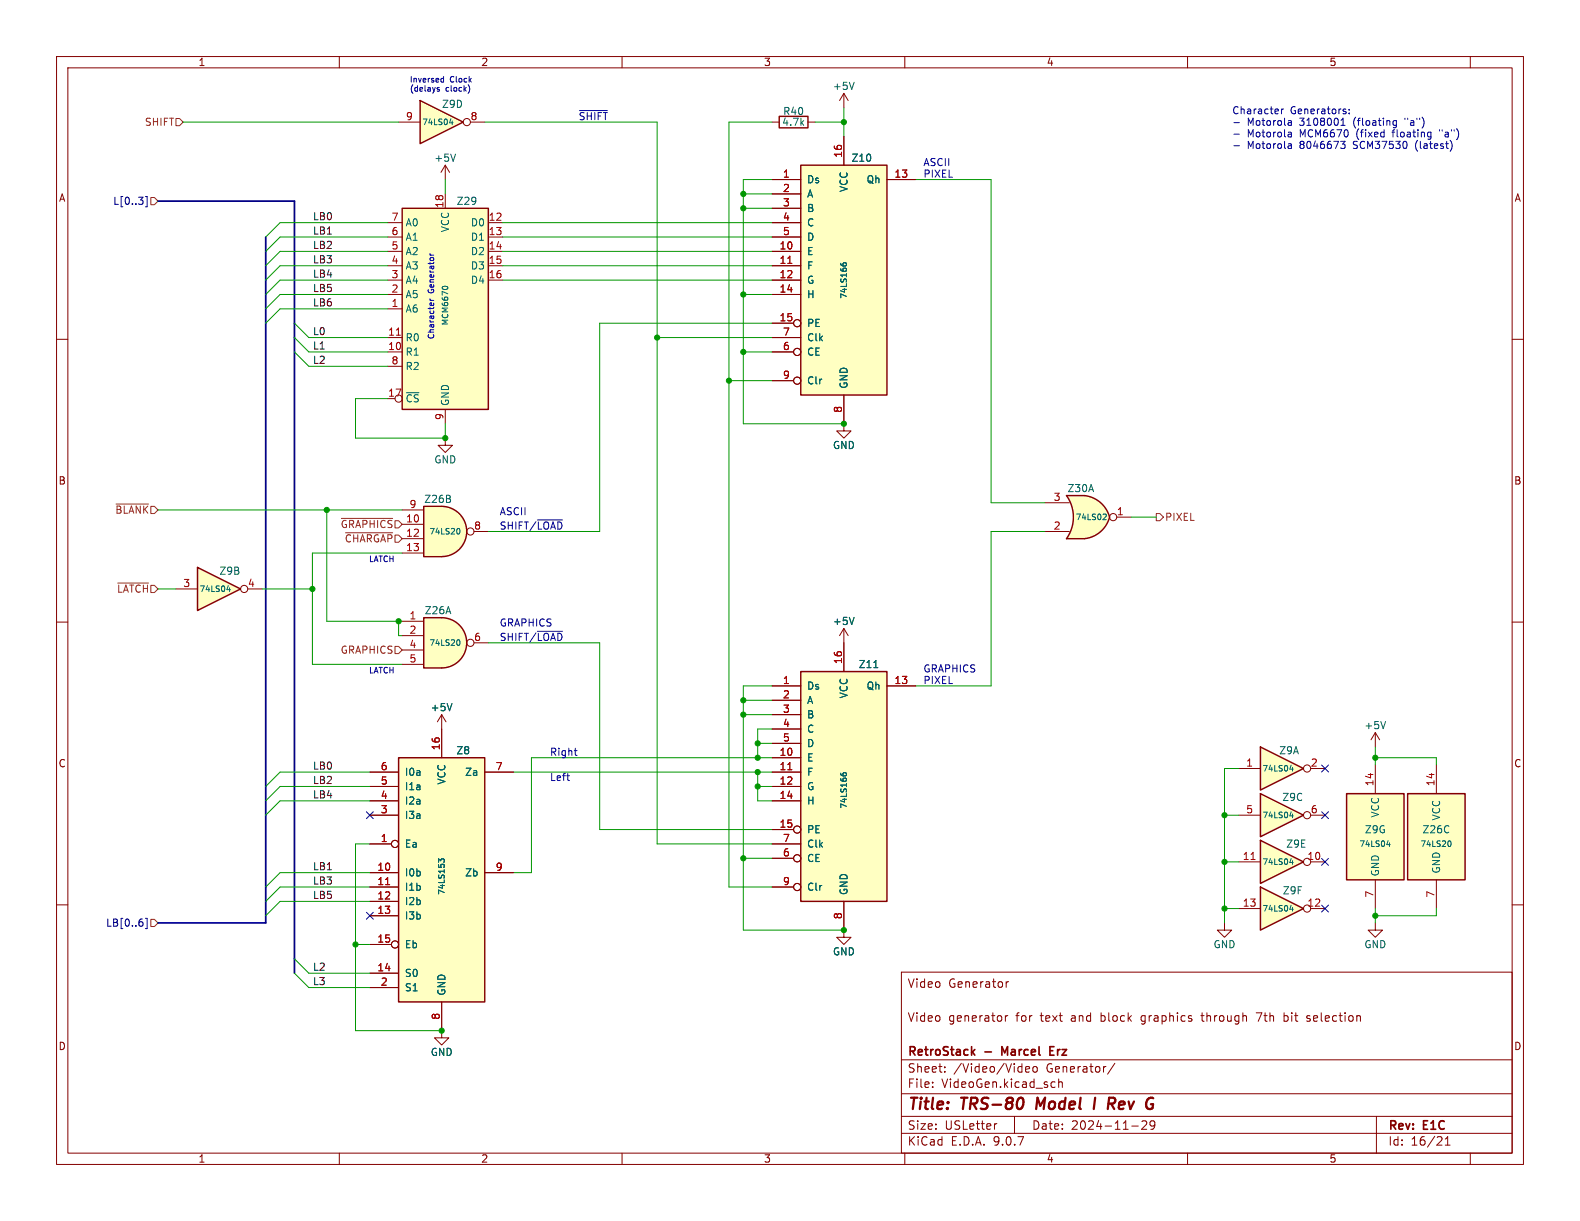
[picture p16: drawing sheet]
<svg xmlns="http://www.w3.org/2000/svg" width="279mm" height="216mm" viewBox="0 0 279 216" stroke-linecap="round" stroke-linejoin="round" font-family="sans-serif">
<defs><g id="words">
<g font-size="2.8" fill="#840000">
<text x="160.4" y="196.8">Title:</text>
<text x="170.1" y="196.8">TRS-80</text>
<text x="184.1" y="196.8">Model</text>
<text x="195.1" y="196.8">I</text>
<text x="198.4" y="196.8">Rev</text>
</g>
<g font-size="2.1" fill="#840000">
<text x="160.4" y="174.9">Video</text>
<text x="167.7" y="174.9">Generator</text>
<text x="160.4" y="180.9">Video</text>
<text x="167.7" y="180.9">generator</text>
<text x="179.7" y="180.9">for</text>
<text x="184.2" y="180.9">text</text>
<text x="189.7" y="180.9">and</text>
<text x="195" y="180.9">block</text>
<text x="202.3" y="180.9">graphics</text>
<text x="213.2" y="180.9">through</text>
<text x="223.1" y="180.9">7th</text>
<text x="228" y="180.9">bit</text>
<text x="232.3" y="180.9">selection</text>
<text x="160.4" y="189.9">Sheet:</text>
<text x="160.4" y="187.1">RetroStack</text>
<text x="168.6" y="189.9">/Video/Video</text>
<text x="174.2" y="187.1">-</text>
<text x="177.8" y="187.1">Marcel</text>
<text x="185.1" y="189.9">Generator/</text>
<text x="186.9" y="187.1">Erz</text>
<text x="160.4" y="192.6">File:</text>
<text x="166.5" y="192.6">VideoGen.kicad_sch</text>
<text x="160.4" y="202.8">KiCad</text>
<text x="160.4" y="200">Size:</text>
<text x="167.1" y="200">USLetter</text>
<text x="168.1" y="202.8">E.D.A.</text>
<text x="175.7" y="202.8">9.0.7</text>
<text x="182.4" y="200">Date:</text>
<text x="189.4" y="200">2024-11-29</text>
<text x="245.4" y="200.2">Rev:</text>
<text x="245.4" y="202.8">Id:</text>
<text x="249.5" y="202.8">16/21</text>
<text x="251.8" y="200.2">E1C</text>
</g>
<g font-size="1.8" fill="#840000">
<text x="35" y="11.9">1</text>
<text x="85" y="11.9">2</text>
<text x="135" y="11.9">3</text>
<text x="185" y="11.9">4</text>
<text x="235" y="11.9">5</text>
<text x="10.3" y="35.9">A</text>
<text x="267.7" y="35.9">A</text>
<text x="10.3" y="85.9">B</text>
<text x="267.7" y="85.9">B</text>
<text x="10.3" y="135.9">C</text>
<text x="267.7" y="135.9">C</text>
<text x="10.3" y="185.9">D</text>
<text x="267.7" y="185.9">D</text>
<text x="35" y="205.8">1</text>
<text x="85" y="205.8">2</text>
<text x="135" y="205.8">3</text>
<text x="185" y="205.8">4</text>
<text x="235" y="205.8">5</text>
</g>
<g font-size="1.8" fill="#006464">
<text x="147.2" y="16.1">+5V</text>
<text x="78.1" y="19.3">Z9D</text>
<text x="138.2" y="22.5">4.7k</text>
<text x="138.4" y="20.5">R40</text>
<text x="76.7" y="28.8">+5V</text>
<text x="150.5" y="28.8">Z10</text>
<text x="142.6" y="32.6">Ds</text>
<text x="142.6" y="35.2">A</text>
<text x="150.1" y="34.1" transform="rotate(-90 150.1 34.1)">VCC</text>
<text x="153.1" y="32.6">Qh</text>
<text x="71.6" y="40.2">A0</text>
<text x="79.6" y="41.2" transform="rotate(-90 79.6 41.2)">VCC</text>
<text x="80.7" y="36.4">Z29</text>
<text x="83.2" y="40.2">D0</text>
<text x="142.6" y="37.7">B</text>
<text x="142.6" y="40.2">C</text>
<text x="71.6" y="42.8">A1</text>
<text x="71.6" y="45.3">A2</text>
<text x="71.6" y="47.9">A3</text>
<text x="83.2" y="42.8">D1</text>
<text x="83.2" y="45.3">D2</text>
<text x="83.2" y="47.9">D3</text>
<text x="142.6" y="42.8">D</text>
<text x="142.6" y="45.3">E</text>
<text x="142.6" y="47.9">F</text>
<text x="71.6" y="50.4">A4</text>
<text x="71.6" y="52.9">A5</text>
<text x="83.2" y="50.4">D4</text>
<text x="142.6" y="50.4">G</text>
<text x="142.6" y="52.9">H</text>
<text x="71.6" y="55.5">A6</text>
<text x="142.6" y="58">PE</text>
<text x="71.6" y="60.6">R0</text>
<text x="71.6" y="63.1">R1</text>
<text x="71.6" y="65.6">R2</text>
<text x="142.6" y="60.6">Clk</text>
<text x="142.6" y="63.1">CE</text>
<text x="71.6" y="71.3">~{CS}</text>
<text x="79.6" y="71.9" transform="rotate(-90 79.6 71.9)">GND</text>
<text x="142.6" y="68.2">Clr</text>
<text x="150.1" y="68.8" transform="rotate(-90 150.1 68.8)">GND</text>
<text x="76.7" y="82.1">GND</text>
<text x="147.2" y="79.6">GND</text>
<text x="74.9" y="89.1">Z26B</text>
<text x="188.7" y="87.2">Z30A</text>
<text x="38.7" y="101.8">Z9B</text>
<text x="75" y="108.8">Z26A</text>
<text x="147.2" y="110.7">+5V</text>
<text x="151.8" y="118.3">Z11</text>
<text x="76.1" y="126">+5V</text>
<text x="142.6" y="122.1">Ds</text>
<text x="142.6" y="124.7">A</text>
<text x="150.1" y="123.6" transform="rotate(-90 150.1 123.6)">VCC</text>
<text x="153.1" y="122.1">Qh</text>
<text x="142.6" y="127.2">B</text>
<text x="142.6" y="129.8">C</text>
<text x="241.2" y="129.1">+5V</text>
<text x="71.5" y="137.4">I0a</text>
<text x="80.6" y="133.6">Z8</text>
<text x="82.1" y="137.4">Za</text>
<text x="142.6" y="132.3">D</text>
<text x="142.6" y="134.8">E</text>
<text x="142.6" y="137.4">F</text>
<text x="226.1" y="133.6">Z9A</text>
<text x="71.5" y="139.9">I1a</text>
<text x="71.5" y="142.5">I2a</text>
<text x="79" y="138.8" transform="rotate(-90 79 138.8)">VCC</text>
<text x="142.6" y="139.9">G</text>
<text x="142.6" y="142.5">H</text>
<text x="226.7" y="141.8">Z9C</text>
<text x="71.5" y="145">I3a</text>
<text x="142.6" y="147.5">PE</text>
<text x="241.3" y="147.5">Z9G</text>
<text x="244.1" y="144.7" transform="rotate(-90 244.1 144.7)">VCC</text>
<text x="251.4" y="147.5">Z26C</text>
<text x="254.9" y="145.2" transform="rotate(-90 254.9 145.2)">VCC</text>
<text x="71.5" y="150.1">Ea</text>
<text x="71.5" y="155.2">I0b</text>
<text x="82.1" y="155.2">Zb</text>
<text x="142.6" y="150.1">Clk</text>
<text x="142.6" y="152.6">CE</text>
<text x="227.3" y="150.1">Z9E</text>
<text x="244.1" y="155.1" transform="rotate(-90 244.1 155.1)">GND</text>
<text x="254.9" y="154.6" transform="rotate(-90 254.9 154.6)">GND</text>
<text x="71.5" y="157.7">I1b</text>
<text x="71.5" y="160.2">I2b</text>
<text x="142.6" y="157.7">Clr</text>
<text x="150.1" y="158.4" transform="rotate(-90 150.1 158.4)">GND</text>
<text x="226.7" y="158.3">Z9F</text>
<text x="71.5" y="162.8">I3b</text>
<text x="71.5" y="167.9">Eb</text>
<text x="214.5" y="167.9">GND</text>
<text x="241.2" y="167.9">GND</text>
<text x="71.5" y="172.9">S0</text>
<text x="147.2" y="169.1">GND</text>
<text x="71.5" y="175.5">S1</text>
<text x="79" y="176.1" transform="rotate(-90 79 176.1)">GND</text>
<text x="76.1" y="186.9">GND</text>
</g>
<g font-size="1.8" fill="#725600">
<text x="25.5" y="22.5">SHIFT</text>
<text x="20.3" y="91">~{BLANK}</text>
<text x="60.1" y="93.6">~{GRAPHICS}</text>
<text x="205.9" y="92.3">PIXEL</text>
<text x="60.9" y="96.1">~{CHARGAP}</text>
<text x="20.6" y="105">~{LATCH}</text>
<text x="60.1" y="115.8">GRAPHICS</text>
</g>
<g font-size="1.8" fill="#a90000">
<text x="71.7" y="21.3">9</text>
<text x="83.1" y="21.3">8</text>
<text x="149" y="28" transform="rotate(-90 149 28)">16</text>
<text x="138.4" y="31.5">1</text>
<text x="138.4" y="34">2</text>
<text x="158.1" y="31.5">13</text>
<text x="69.1" y="39.1">7</text>
<text x="69.1" y="41.7">6</text>
<text x="78.5" y="36.9" transform="rotate(-90 78.5 36.9)">18</text>
<text x="86.3" y="39.1">12</text>
<text x="86.3" y="41.7">13</text>
<text x="138.4" y="36.6">3</text>
<text x="138.4" y="39.1">4</text>
<text x="138.4" y="41.7">5</text>
<text x="69.1" y="44.2">5</text>
<text x="69.1" y="46.7">4</text>
<text x="86.3" y="44.2">14</text>
<text x="86.3" y="46.7">15</text>
<text x="137.8" y="44.2">10</text>
<text x="137.8" y="46.7">11</text>
<text x="69.1" y="49.3">3</text>
<text x="69.1" y="51.8">2</text>
<text x="86.3" y="49.3">16</text>
<text x="137.8" y="49.3">12</text>
<text x="137.8" y="51.8">14</text>
<text x="68.5" y="59.4">11</text>
<text x="69.1" y="54.4">1</text>
<text x="137.8" y="56.9">15</text>
<text x="138.4" y="59.4">7</text>
<text x="68.5" y="62">10</text>
<text x="69.1" y="64.5">8</text>
<text x="138.4" y="62">6</text>
<text x="68.5" y="70.2">17</text>
<text x="138.4" y="67.1">9</text>
<text x="78.5" y="74.4" transform="rotate(-90 78.5 74.4)">9</text>
<text x="149" y="73.1" transform="rotate(-90 149 73.1)">8</text>
<text x="72.3" y="89.9">9</text>
<text x="186.2" y="88.6">3</text>
<text x="71.7" y="92.5">10</text>
<text x="71.7" y="95">12</text>
<text x="83.7" y="93.7">8</text>
<text x="186.2" y="93.7">2</text>
<text x="197.4" y="91.2">1</text>
<text x="71.7" y="97.5">13</text>
<text x="32.3" y="103.9">3</text>
<text x="43.7" y="103.9">4</text>
<text x="72.3" y="109.6">1</text>
<text x="72.3" y="112.1">2</text>
<text x="83.7" y="113.4">6</text>
<text x="72.3" y="114.7">4</text>
<text x="72.3" y="117.2">5</text>
<text x="149" y="117.5" transform="rotate(-90 149 117.5)">16</text>
<text x="138.4" y="121">1</text>
<text x="138.4" y="123.6">2</text>
<text x="158.1" y="121">13</text>
<text x="138.4" y="126.1">3</text>
<text x="138.4" y="128.7">4</text>
<text x="138.4" y="131.2">5</text>
<text x="67.2" y="136.3">6</text>
<text x="77.9" y="132.8" transform="rotate(-90 77.9 132.8)">16</text>
<text x="87.6" y="136.3">7</text>
<text x="137.8" y="133.7">10</text>
<text x="137.8" y="136.3">11</text>
<text x="220.3" y="135.6">1</text>
<text x="231.7" y="135.6">2</text>
<text x="67.2" y="138.8">5</text>
<text x="67.2" y="141.4">4</text>
<text x="67.2" y="143.9">3</text>
<text x="137.8" y="138.8">12</text>
<text x="137.8" y="141.4">14</text>
<text x="220.3" y="143.9">5</text>
<text x="231.7" y="143.9">6</text>
<text x="243" y="139.1" transform="rotate(-90 243 139.1)">14</text>
<text x="253.7" y="139.1" transform="rotate(-90 253.7 139.1)">14</text>
<text x="67.2" y="149">1</text>
<text x="137.8" y="146.4">15</text>
<text x="138.4" y="149">7</text>
<text x="66.6" y="154.1">10</text>
<text x="87.6" y="154.1">9</text>
<text x="138.4" y="151.5">6</text>
<text x="219.7" y="152.1">11</text>
<text x="231.1" y="152.1">10</text>
<text x="66.6" y="156.6">11</text>
<text x="66.6" y="159.1">12</text>
<text x="66.6" y="161.7">13</text>
<text x="138.4" y="156.6">9</text>
<text x="219.7" y="160.4">13</text>
<text x="231.1" y="160.4">12</text>
<text x="243" y="158.8" transform="rotate(-90 243 158.8)">7</text>
<text x="253.7" y="158.8" transform="rotate(-90 253.7 158.8)">7</text>
<text x="66.6" y="166.8">15</text>
<text x="149" y="162.6" transform="rotate(-90 149 162.6)">8</text>
<text x="66.6" y="171.8">14</text>
<text x="67.2" y="174.4">2</text>
<text x="77.9" y="180.4" transform="rotate(-90 77.9 180.4)">8</text>
</g>
<g font-size="1.8" fill="#0000c2">
<text x="102.2" y="21.3">~{SHIFT}</text>
<text x="217.8" y="20.3">Character</text>
<text x="220.5" y="22.3">Motorola</text>
<text x="228.2" y="20.3">Generators:</text>
<text x="229.9" y="22.3">3108001</text>
<text x="239.6" y="22.3">(floating</text>
<text x="248.9" y="22.3">&quot;a&quot;)</text>
<text x="163.2" y="29.5">ASCII</text>
<text x="220.5" y="24.4">Motorola</text>
<text x="220.5" y="26.4">Motorola</text>
<text x="229.9" y="24.4">MCM6670</text>
<text x="229.9" y="26.4">8046673</text>
<text x="239.6" y="26.4">SCM37530</text>
<text x="240.1" y="24.4">(fixed</text>
<text x="246.7" y="24.4">floating</text>
<text x="250.7" y="26.4">(latest)</text>
<text x="255.2" y="24.4">&quot;a&quot;)</text>
<text x="163.2" y="31.5">PIXEL</text>
<text x="88.3" y="93.7">SHIFT/~{LOAD}</text>
<text x="88.3" y="91.2">ASCII</text>
<text x="88.3" y="110.9">GRAPHICS</text>
<text x="88.3" y="113.4">SHIFT/~{LOAD}</text>
<text x="163.2" y="119">GRAPHICS</text>
<text x="163.2" y="121">PIXEL</text>
<text x="97.2" y="133.7">Right</text>
<text x="97.2" y="138.2">Left</text>
</g>
<g font-size="1.8" fill="#000084">
<text x="19.9" y="36.4">L[0..3]</text>
<text x="18.7" y="164.1">LB[0..6]</text>
</g>
<g font-size="1.8" fill="#0f0f0f">
<text x="55.2" y="41.6">LB1</text>
<text x="55.2" y="39">LB0</text>
<text x="55.2" y="46.6">LB3</text>
<text x="55.2" y="44.1">LB2</text>
<text x="55.2" y="49.2">LB4</text>
<text x="55.2" y="51.7">LB5</text>
<text x="55.2" y="54.3">LB6</text>
<text x="55.2" y="59.3">L0</text>
<text x="55.2" y="61.9">L1</text>
<text x="55.2" y="64.4">L2</text>
<text x="55.2" y="136.2">LB0</text>
<text x="55.2" y="141.3">LB4</text>
<text x="55.2" y="138.7">LB2</text>
<text x="55.2" y="154">LB1</text>
<text x="55.2" y="156.5">LB3</text>
<text x="55.2" y="159">LB5</text>
<text x="55.2" y="171.7">L2</text>
<text x="55.2" y="174.3">L3</text>
</g>
<g font-size="1.4" fill="#0000c2">
<text x="72.4" y="14.7">Inversed</text>
<text x="72.4" y="16.3">(delays</text>
<text x="78.8" y="16.3">clock)</text>
<text x="79.6" y="14.7">Clock</text>
<text x="76.8" y="51.8" transform="rotate(-90 76.8 51.8)">Generator</text>
<text x="76.8" y="60.1" transform="rotate(-90 76.8 60.1)">Character</text>
<text x="65.1" y="99.4">LATCH</text>
<text x="65.1" y="119.1">LATCH</text>
</g>
<g font-size="1.4" fill="#006464">
<text x="74.6" y="22.3">74LS04</text>
<text x="150" y="52.9" transform="rotate(-90 150 52.9)">74LS166</text>
<text x="79.5" y="57.7" transform="rotate(-90 79.5 57.7)">MCM6670</text>
<text x="75.8" y="94.7">74LS20</text>
<text x="190.1" y="92.2">74LS02</text>
<text x="35.2" y="104.9">74LS04</text>
<text x="75.8" y="114.4">74LS20</text>
<text x="223.1" y="136.6">74LS04</text>
<text x="150" y="143.1" transform="rotate(-90 150 143.1)">74LS166</text>
<text x="223.1" y="144.9">74LS04</text>
<text x="240.3" y="150">74LS04</text>
<text x="251.1" y="150">74LS20</text>
<text x="223.1" y="153.1">74LS04</text>
<text x="78.8" y="158.3" transform="rotate(-90 78.8 158.3)">74LS153</text>
<text x="223.1" y="161.4">74LS04</text>
</g>
</g></defs>
<g fill="none" stroke="#840000" stroke-width=".18">
<path d="M10 10h259.4v195.9h-259.4zM12 12h255.4v191.9h-255.4zM60 10v2M110 10v2M160 10v2M210 10v2M260 10v2M78.7 29.2l-.7 1.3M78.7 29.2l.8 1.3M78.7 29.2v2.6M10 60h2M78.7 77.5v1.2h1.3l-1.3 1.3-1.2-1.3h1.2"/>
<path d="M267.4 60h2M10 110h2M267.4 110h2M10 160h2M159.4 171.9h108v32h-108zM177.8 179.6v1M177.9 173.6v1M178.2 179.6l-.3 .1-.1 .2M178.4 173.6l-.3 .1-.2 .2M212.4 179.6h.5M216.5 163.2v1.3h1.3l-1.3 1.2-1.2-1.2h1.2M222.1 179.1h1"/>
<path d="M227.1 179.1v1.5M227.5 179.6l-.4 .1M231.6 179.7l-.3-.1-.2 .2v.2l.5 .2M267.4 160h2M159.4 197.4h108M159.4 193.4h108M159.4 187.4h108M164.9 192.1v.2M164.9 191.4v.1M167.1 189.4v.2M167.1 188.7v.1M176.3 198.7l-.3 .1"/>
<path d="M179.4 197.4v3M181.4 189.1l.7-.2-.1-.2-.4-.1-.2 .2v.7h.6M182.8 188.7l.3-.1 .3 .3v.4l-.3 .3-.3-.1-.2-.2v-.4zM186.1 191.3l.5 .1M186.6 192.2l-.5 .1M187.2 191.4l.2-.1 .4 .1 .1 .9M187.2 190.8v1.5M197.1 188l-1.2 1.9M200.1 199.1h1.2M201.9 198.3l.6-.1 .2 .1 .1 .3-.9 1.1h.9M204.2 198.8l-.3 .3h-.3l-.2-.3 .1-.5 .4-.1 .2 .1a.99 .99 0 0 1-.3 1.4h-.3M227.1 180.5l.4 .1"/>
<path d="M231.1 180.5h.5M243.4 197.4v6.5M60 203.9v2M110 203.9v2M159.4 200.4h108M160 203.9v2M210 203.9v2M255.6 202.5h.8M255.6 201.4l.4-.4v1.5M260 203.9v2"/>
</g>
<path d="M180.8 194.2a1.31 1.31 0 0 1 0 1.5M183.5 194.1l-.3 2M193.7 194.1l-.3 2M197.1 194.2a.53 .53 0 0 1 0 .8" fill="none" stroke="#840000" stroke-width=".4"/>
<path d="M172 186l.4 .6M172.4 185.6l-.6 .5M177.7 186.1l-.5-1v1.5M185.7 185.8h.5M186.4 185.1h-.7v1.5h.7" fill="none" stroke="#840000" stroke-width=".3"/>
<path d="M80.6 27.2l-.5 1.3" fill="none" stroke="#006464" stroke-width=".18"/>
<path d="M141.6 29.2h15.2v40.7h-15.2z" fill="#ffffc2"/>
<path d="M137.8 20.6h5.1v2h-5.1zM141.6 29.2h15.2v40.7h-15.2z" fill="none" stroke="#840000" stroke-width=".25"/>
<g fill="none" stroke="#840000" stroke-width=".18">
<path d="M149.2 16.5v2.6M149.2 16.5l-.7 1.3M149.2 16.5l.8 1.3M136.5 31.8h5.1M136.5 34.3h5.1M136.5 36.8h5.1M136.5 39.4h5.1M136.5 21.6h1.3M142.9 21.6h1.2M149.2 24.1v5.1M156.8 31.8h5.1M136.5 41.9h5.1"/>
<path d="M136.5 44.5h5.1M136.5 47h5.1M136.5 49.5h5.1M136.5 52.1h5.1M136.5 57.2h3.8M136.5 59.7h5.1M136.5 62.2h3.8M136.5 67.3h3.8M149.2 69.9v6.3h1.3l-1.3 1.3-1.2-1.3h1.2M243.2 129.5l-.8 1.3M243.2 129.5l.8 1.3M243.2 129.5v2.6"/>
<circle cx="141" cy="57.1" r=".63"/>
<circle cx="141" cy="67.3" r=".63"/>
<circle cx="141" cy="62.2" r=".63"/>
</g>
<path d="M139.3 46.6h.7" fill="none" stroke="#a90000" stroke-width=".18"/>
<path d="M151 14.5l-.4 1.3M148.7 46.6v.2l.2 .2M149.1 46.9v-.3l.2-.1 .3 .1v.3M245 127.6l-.4 1.2" fill="none" stroke="#006464" stroke-width=".18"/>
<path d="M71.1 36.8h15.3v35.6h-15.3z" fill="#ffffc2"/>
<path d="M71.1 36.8h15.3v35.6h-15.3z" fill="none" stroke="#840000" stroke-width=".25"/>
<g fill="none" stroke="#840000" stroke-width=".18">
<path d="M68.6 39.4h2.5M78.7 34.3v2.5M86.4 39.4h2.5M68.6 41.9h2.5M68.6 44.5h2.5M68.6 47h2.5M68.6 49.5h2.5M68.6 52.1h2.5M68.6 54.6h2.5M68.6 59.7h2.5M86.4 41.9h2.5M86.4 44.5h2.5"/>
<path d="M86.4 47h2.5M86.4 49.5h2.5M68.6 62.2h2.5M68.6 64.8h2.5M78.7 72.4v2.5"/>
<circle cx="70.5" cy="70.5" r=".63"/>
</g>
<path d="M70.1 59.3h.7" fill="none" stroke="#a90000" stroke-width=".18"/>
<path d="M78.2 50.9a.63 .63 0 0 1 1 0" fill="none" stroke="#006464" stroke-width=".18"/>
<path d="M222.9 132.1l7.6 3.8-7.6 3.8z" fill="#ffffc2"/>
<path d="M222.9 132.1l7.6 3.8-7.6 3.8z" fill="none" stroke="#840000" stroke-width=".25"/>
<g fill="none" stroke="#840000" stroke-width=".18">
<path d="M219.1 135.9h3.8M231.8 135.9h2.5"/>
<circle cx="231.1" cy="135.9" r=".63"/>
</g>
<path d="M228.1 136h.6M228.6 135.7v.6" fill="none" stroke="#006464" stroke-width=".18"/>
<path d="M222.9 140.3l7.6 3.8-7.6 3.9z" fill="#ffffc2"/>
<path d="M222.9 140.3l7.6 3.8-7.6 3.9z" fill="none" stroke="#840000" stroke-width=".25"/>
<g fill="none" stroke="#840000" stroke-width=".18">
<path d="M219.1 144.1h3.8M231.8 144.1h2.5"/>
<circle cx="231.1" cy="144.1" r=".63"/>
</g>
<path d="M228.1 144.3h.6M228.6 143.9v.7" fill="none" stroke="#006464" stroke-width=".18"/>
<path d="M222.9 148.6l7.6 3.8-7.6 3.8z" fill="#ffffc2"/>
<path d="M222.9 148.6l7.6 3.8-7.6 3.8z" fill="none" stroke="#840000" stroke-width=".25"/>
<g fill="none" stroke="#840000" stroke-width=".18">
<path d="M219.1 152.4h3.8M231.8 152.4h2.5"/>
<circle cx="231.1" cy="152.4" r=".63"/>
</g>
<path d="M221.2 152h.7" fill="none" stroke="#a90000" stroke-width=".18"/>
<path d="M228.1 152.5h.6M228.6 152.2v.7" fill="none" stroke="#006464" stroke-width=".18"/>
<path d="M222.9 156.8l7.6 3.9-7.6 3.8z" fill="#ffffc2"/>
<path d="M222.9 156.8l7.6 3.9-7.6 3.8z" fill="none" stroke="#840000" stroke-width=".25"/>
<g fill="none" stroke="#840000" stroke-width=".18">
<path d="M219.1 160.7h3.8M231.8 160.7h2.5"/>
<circle cx="231.1" cy="160.7" r=".63"/>
</g>
<path d="M228.1 160.8h.6M228.6 160.4v.7" fill="none" stroke="#006464" stroke-width=".18"/>
<path d="M74.3 17.8l7.6 3.8-7.6 3.8z" fill="#ffffc2"/>
<path d="M74.3 17.8l7.6 3.8-7.6 3.8z" fill="none" stroke="#840000" stroke-width=".25"/>
<g fill="none" stroke="#840000" stroke-width=".18">
<path d="M70.5 21.6h3.8M83.2 21.6h2.5"/>
<circle cx="82.5" cy="21.6" r=".63"/>
</g>
<path d="M79.5 21.7h.6M80 21.4v.6" fill="none" stroke="#006464" stroke-width=".18"/>
<path d="M141.6 118.7h15.2v40.7h-15.2z" fill="#ffffc2"/>
<path d="M141.6 118.7h15.2v40.7h-15.2z" fill="none" stroke="#840000" stroke-width=".25"/>
<g fill="none" stroke="#840000" stroke-width=".18">
<path d="M149.2 111.1v7.6M149.2 111.1l-.7 1.3M149.2 111.1l.8 1.3M136.5 121.3h5.1M136.5 123.8h5.1M136.5 126.4h5.1M136.5 128.9h5.1M136.5 131.4h5.1M136.5 134h5.1M136.5 136.5h5.1M136.5 139.1h5.1M156.8 121.3h5.1"/>
<path d="M136.5 141.6h5.1M136.5 146.7h3.8M136.5 149.2h5.1M136.5 151.8h3.8M136.5 156.8h3.8M149.2 159.4v6.3h1.3l-1.3 1.3-1.2-1.3h1.2"/>
<circle cx="141" cy="156.8" r=".63"/>
<circle cx="141" cy="146.7" r=".63"/>
<circle cx="141" cy="151.8" r=".63"/>
</g>
<path d="M139.3 136.1h.7" fill="none" stroke="#a90000" stroke-width=".18"/>
<path d="M151 109.2l-.4 1.2M154.5 118.1h.7M148.7 136.7v.3l.2 .2M149.1 137.1v-.3l.2-.2 .3 .1v.4" fill="none" stroke="#006464" stroke-width=".18"/>
<path d="M78.1 109.2a4.4 4.4 0 0 1 4.4 4.5 4.4 4.4 0 0 1-4.4 4.4z" fill="#ffffc2" stroke="#ffffc2" stroke-width=".18"/>
<path d="M74.9 109.2h3.2v8.9h-3.2z" fill="#ffffc2"/>
<path d="M74.9 109.2h3.2a4.4 4.4 0 0 1 4.4 4.5 4.4 4.4 0 0 1-4.4 4.4h-3.2z" fill="none" stroke="#840000" stroke-width=".25"/>
<g fill="none" stroke="#840000" stroke-width=".18">
<path d="M71.1 109.9h3.8M71.1 112.4h3.8M71.1 114.9h3.8M71.1 117.5h3.8M83.8 113.7h2.6M78.1 126.4l-.8 1.2M78.1 126.4l.8 1.2M78.1 126.4v2.5M78.1 182.2v1.3h1.3l-1.3 1.3-1.3-1.3h1.3"/>
<circle cx="83.2" cy="113.7" r=".63"/>
</g>
<path d="M81 113.1a.53 .53 0 0 1 .3 .5 .53 .53 0 0 1-.3 .5M79.9 124.4l-.4 1.3" fill="none" stroke="#006464" stroke-width=".18"/>
<path d="M70.5 134h15.2v43.2h-15.2z" fill="#ffffc2"/>
<path d="M70.5 134h15.2v43.2h-15.2z" fill="none" stroke="#840000" stroke-width=".25"/>
<g fill="none" stroke="#840000" stroke-width=".18">
<path d="M65.4 136.5h5.1M65.4 139.1h5.1M78.1 128.9v5.1M85.7 136.5h5.1M65.4 141.6h5.1M65.4 144.1h5.1M65.4 149.2h3.8M65.4 154.3h5.1M65.4 156.8h5.1M65.4 159.4h5.1M85.7 154.3h5.1M65.4 161.9h5.1"/>
<path d="M65.4 167h3.8M65.4 172.1h5.1M65.4 174.6h5.1M78.1 177.2v5"/>
<circle cx="69.8" cy="149.2" r=".63"/>
<circle cx="69.8" cy="167" r=".63"/>
</g>
<path d="M68.2 156.4h.7" fill="none" stroke="#a90000" stroke-width=".18"/>
<path d="M78.6 152.3v-.2l-.2-.2h-.4l-.1 .3-.3-.3v.6" fill="none" stroke="#006464" stroke-width=".18"/>
<path d="M238.1 140.3h10.2v15.3h-10.2z" fill="#ffffc2"/>
<path d="M238.1 140.3h10.2v15.3h-10.2z" fill="none" stroke="#840000" stroke-width=".25"/>
<path d="M243.2 135.3v5M243.2 155.6v5.1" fill="none" stroke="#840000" stroke-width=".18"/>
<path d="M245.2 149.3h.6M245.7 149v.7" fill="none" stroke="#006464" stroke-width=".18"/>
<path d="M78.1 89.5a4.4 4.4 0 0 1 4.4 4.5 4.4 4.4 0 0 1-4.4 4.4z" fill="#ffffc2" stroke="#ffffc2" stroke-width=".18"/>
<path d="M74.9 89.5h3.2v8.9h-3.2z" fill="#ffffc2"/>
<path d="M74.9 89.5h3.2a4.4 4.4 0 0 1 4.4 4.5 4.4 4.4 0 0 1-4.4 4.4h-3.2z" fill="none" stroke="#840000" stroke-width=".25"/>
<g fill="none" stroke="#840000" stroke-width=".18">
<path d="M71.1 90.2h3.8M71.1 92.7h3.8M71.1 95.3h3.8M71.1 97.8h3.8M83.8 94h2.6"/>
<circle cx="83.2" cy="94" r=".63"/>
</g>
<path d="M81 93.4a.53 .53 0 0 1 .3 .5 .53 .53 0 0 1-.3 .5" fill="none" stroke="#006464" stroke-width=".18"/>
<path d="M248.9 140.3h10.2v15.3h-10.2z" fill="#ffffc2"/>
<path d="M248.9 140.3h10.2v15.3h-10.2z" fill="none" stroke="#840000" stroke-width=".25"/>
<path d="M254 135.3v5M254 155.6v5.1M243.2 163.2v1.3h1.3l-1.3 1.2-1.3-1.2h1.3" fill="none" stroke="#840000" stroke-width=".18"/>
<path d="M256.3 148.7a.53 .53 0 0 1 .3 .5 .53 .53 0 0 1-.3 .5" fill="none" stroke="#006464" stroke-width=".18"/>
<path d="M188.6 95.3h3.2M188.6 87.6h3.2" fill="none" stroke="#ffffc2" stroke-width=".18"/>
<g fill="#ffffc2" stroke="#ffffc2" stroke-width=".18">
<path d="M191.8 87.6a5.2 5.2 0 0 1 4.4 3.8l-5 1.4z"/>
<path d="M191.2 90.1l5 1.3a5.1 5.1 0 0 1-4.4 3.9z"/>
</g>
<path d="M188.6 87.6h3.2v7.7h-3.2a6.6 6.6 0 0 0 0-7.7z" fill="#ffffc2"/>
<path d="M188.6 87.6h3.2a5.2 5.2 0 0 1 4.4 3.8 5.1 5.1 0 0 1-4.4 3.9h-3.2a6.6 6.6 0 0 0 0-7.7z" fill="none" stroke="#840000" stroke-width=".25"/>
<g fill="none" stroke="#840000" stroke-width=".18">
<path d="M184.8 94h4.3M184.8 88.9h4.3M197.5 91.4h2.5"/>
<circle cx="196.8" cy="91.4" r=".63"/>
</g>
<path d="M195.2 90.9h.3l.1 .3-.6 .7h.6" fill="none" stroke="#006464" stroke-width=".18"/>
<path d="M34.9 100.3l7.6 3.8-7.6 3.9z" fill="#ffffc2"/>
<path d="M34.9 100.3l7.6 3.8-7.6 3.9z" fill="none" stroke="#840000" stroke-width=".25"/>
<g fill="none" stroke="#840000" stroke-width=".18">
<path d="M136.5 31.8h5.1M136.5 34.3h5.1M136.5 36.8h5.1M136.5 39.4h5.1M149.2 24.1v5.1M156.8 31.8h5.1M136.5 41.9h5.1M136.5 44.5h5.1M136.5 47h5.1M136.5 49.5h5.1M136.5 52.1h5.1M136.5 57.2h3.8"/>
<path d="M136.5 59.7h5.1M136.5 62.2h3.8M136.5 67.3h3.8M149.2 69.9v5M31.1 104.1h3.8M43.8 104.1h2.6M149.2 113.7v5M65.4 136.5h5.1M65.4 139.1h5.1M78.1 128.9v5.1M85.7 136.5h5.1M136.5 136.5h5.1"/>
<path d="M136.5 139.1h5.1M136.5 121.3h5.1M136.5 123.8h5.1M136.5 126.4h5.1M136.5 128.9h5.1M136.5 131.4h5.1M136.5 134h5.1M156.8 121.3h5.1M65.4 141.6h5.1M65.4 144.1h5.1M65.4 149.2h3.8M65.4 154.3h5.1"/>
<path d="M65.4 156.8h5.1M65.4 159.4h5.1M85.7 154.3h5.1M136.5 141.6h5.1M136.5 149.2h5.1M136.5 156.8h3.8M136.5 146.7h3.8M136.5 151.8h3.8M149.2 159.4v5.1M65.4 161.9h5.1M65.4 167h3.8M65.4 172.1h5.1"/>
<path d="M65.4 174.6h5.1M78.1 177.2v5"/>
<circle cx="141" cy="57.1" r=".63"/>
<circle cx="141" cy="67.3" r=".63"/>
<circle cx="141" cy="62.2" r=".63"/>
<circle cx="43.2" cy="104.1" r=".63"/>
<circle cx="69.8" cy="149.2" r=".63"/>
<circle cx="141" cy="156.8" r=".63"/>
<circle cx="141" cy="146.7" r=".63"/>
<circle cx="141" cy="151.8" r=".63"/>
<circle cx="69.8" cy="167" r=".63"/>
</g>
<path d="M148.7 46.6v.2l.2 .2M149.1 46.9v-.3l.2-.1 .3 .1v.3M40.1 104.3h.6M40.6 103.9v.7M151 109.2l-.4 1.2M154.5 118.1h.7M79.9 124.4l-.4 1.3M148.7 136.7v.3l.2 .2M149.1 137.1v-.3l.2-.2 .3 .1v.4M78.6 152.3v-.2l-.2-.2h-.4l-.1 .3-.3-.3v.6" fill="none" stroke="#006464" stroke-width=".18"/>
<g fill="none" stroke="#000084" stroke-width=".18">
<path d="M25.7 34.7h.3v1.9h-.3M233.7 135.3l1.2 1.2M234.9 135.3l-1.2 1.2M64.8 143.5l1.2 1.3M66 143.5l-1.2 1.3M233.7 143.5l1.2 1.3M233.7 151.8l1.2 1.2M234.9 143.5l-1.2 1.3M234.9 151.8l-1.2 1.2M25.2 163.1v.6M25.7 162.4h.3v1.8h-.3M64.8 161.3l1.2 1.2"/>
<path d="M66 161.3l-1.2 1.2M233.7 160l1.2 1.3M234.9 160l-1.2 1.3"/>
</g>
<path d="M26.7 34.9h.6l.6 .7-.6 .6h-.6zM31.1 21h.6l.7 .6-.7 .6h-.6zM20.5 89.1h5.8M60.4 91.7h9M61.1 94.2h8.3M204.5 90.8h.6l.6 .6-.6 .7h-.6zM20.8 103.1h5.5M69.8 114.3h.7l.6 .6-.6 .7h-.7zM26.7 162.6h.6l.6 .6-.6 .6h-.6z" fill="none" stroke="#725600" stroke-width=".18"/>
<path d="M27.9 35.6h24.2v136.5M47 41.9v121.3h-19.1" fill="none" stroke="#000084" stroke-width=".3"/>
<g fill="none" stroke="#009600" stroke-width=".18">
<path d="M149.2 19.1v5M32.4 21.6h38.1M68.6 39.4h-19.1l-2.5 2.5M78.7 31.8v2.5M85.7 21.6h30.5v127.6h20.3M88.9 39.4h47.6M131.4 36.8h5.1M131.4 34.3h5.1M136.5 21.6h-7.6v135.2h7.6M136.5 31.8h-5.1v43.1h17.8M144.1 21.6h5.1M161.9 31.8h13.4v57.1h9.5"/>
<path d="M52.1 59.7l2.5 2.5h14M52.1 57.2l2.5 2.5h14M68.6 52.1h-19.1l-2.5 2.5M68.6 44.5h-19.1l-2.5 2.5M68.6 49.5h-19.1l-2.5 2.6M68.6 41.9h-19.1l-2.5 2.6M68.6 47h-19.1l-2.5 2.5M68.6 54.6h-19.1l-2.5 2.6M88.9 44.5h47.6M88.9 49.5h47.6M88.9 41.9h47.6M88.9 47h47.6"/>
<path d="M116.2 59.7h20.3M131.4 52.1h5.1M136.5 57.2h-30.5v36.8h-19.6M52.1 62.2l2.5 2.6h14M68.6 70.5h-5.7v7h15.8v-2.6M128.9 67.3h7.6M131.4 62.2h5.1M27.9 90.2h43.2M57.8 90.2v19.7h13.3M71.1 97.8h-15.9v19.7h15.9M184.8 94h-9.5v27.3h-13.4M200 91.4h4.5"/>
<path d="M27.9 104.1h3.2M46.4 104.1h8.8M70.5 109.9v2.5h.6M86.4 113.7h19.6v33h30.5M65.4 139.1h-15.9l-2.5 2.5M65.4 136.5h-15.9l-2.5 2.6M90.8 136.5h45.7M131.4 123.8h5.1M131.4 126.4h5.1M134 139.1h2.5M134 136.5v5.1h2.5M134 131.4h2.5"/>
<path d="M136.5 134h-42.5v20.3h-3.2M136.5 121.3h-5.1v43.2h17.8M136.5 128.9h-2.5v5.1M219.1 135.9h-2.6v27.3M243.2 134h10.8v1.3M243.2 132.1v3.2M65.4 149.2h-2.5v33h15.2M65.4 159.4h-15.9l-2.5 2.5M65.4 156.8h-15.9l-2.5 2.6M65.4 154.3h-15.9l-2.5 2.5M65.4 141.6h-15.9l-2.5 2.5M131.4 151.8h5.1"/>
<path d="M216.5 152.4h2.6M216.5 144.1h2.6M52.1 172.1l2.5 2.5h10.8M52.1 169.5l2.5 2.6h10.8M62.9 167h2.5M216.5 160.7h2.6M243.2 160.7v2.5M254 160.7v1.2h-10.8"/>
</g>
<g fill="none" stroke="#0000c2" stroke-width=".18">
<path d="M77.3 15.7l.4 .2-.1 .2h-.3M77.7 15.5h-.3l-.1 .1M78.1 14.5h.3M78.1 13.9h.3M78.4 13.5v1M82.8 15a1.18 1.18 0 0 1 0 1.5M102.5 19.6h4.9M226.6 19.3v.8M227 19.3l-.4 .2M237.9 19.7l.1 .2-.1 .2M237.9 19.3h.1M238.6 19.3v.2"/>
<path d="M218.2 21.7h1M218.2 23.7h1M218.2 25.8h1M227.9 21.3l.4 .1 .1 .8M227.9 23.4h.4l.1 .8M227.9 25.4l.4 .1 .1 .8M228.4 21.6l-.5 .1M228.4 22.1l-.5 .1M228.4 23.7h-.5M228.4 24.2h-.5M228.4 25.7l-.5 .1M228.4 26.2l-.5 .1"/>
<path d="M237.1 22.2h.8M237.1 21.3l.4-.4v1.3M237.9 25l-.5 .5 .4 .1 .1 .4-.3 .3h-.3M238.6 20v.1M246.4 22l.2 .2 .3-.1M246.9 21.4l-.3-.1-.2 .1M246.9 21.3v1.2M252.9 23.4h.1M253 23.4v1.1M253 24.2h-.1M254.6 22.9v.3M256.7 25.3l.1 .6-.2 .6"/>
<path d="M76 53.1h.7M76 52.8l.2 .3M76 44.8l.1 .3M95 91.9h4.5M95 111.6h4.5M100.2 137.2h.5M100.6 138h.1M101.5 132.7h.5M101.8 133.5l.2 .1"/>
</g>
<path d="M139.3 46.6h.7M139.3 136.1h.7M68.2 156.4h.7" fill="none" stroke="#a90000" stroke-width=".18"/>
<g fill="#009600" stroke="#009600" stroke-width=".18">
<circle cx="243.2" cy="134" r=".46"/>
<circle cx="216.5" cy="144.1" r=".46"/>
<circle cx="243.2" cy="161.9" r=".46"/>
<circle cx="216.5" cy="152.4" r=".46"/>
<circle cx="216.5" cy="160.7" r=".46"/>
<circle cx="62.9" cy="167" r=".46"/>
<circle cx="78.1" cy="182.2" r=".46"/>
<circle cx="116.2" cy="59.7" r=".46"/>
<circle cx="128.9" cy="67.3" r=".46"/>
<circle cx="131.4" cy="52.1" r=".46"/>
<circle cx="131.4" cy="62.2" r=".46"/>
<circle cx="149.2" cy="74.9" r=".46"/>
<circle cx="131.4" cy="36.8" r=".46"/>
<circle cx="131.4" cy="34.3" r=".46"/>
<circle cx="149.2" cy="21.6" r=".46"/>
<circle cx="78.7" cy="77.5" r=".46"/>
<circle cx="57.8" cy="90.2" r=".46"/>
<circle cx="55.2" cy="104.1" r=".46"/>
<circle cx="70.5" cy="109.9" r=".46"/>
<circle cx="134" cy="134" r=".46"/>
<circle cx="131.4" cy="126.4" r=".46"/>
<circle cx="134" cy="136.5" r=".46"/>
<circle cx="134" cy="131.4" r=".46"/>
<circle cx="131.4" cy="123.8" r=".46"/>
<circle cx="131.4" cy="151.8" r=".46"/>
<circle cx="149.2" cy="164.5" r=".46"/>
<circle cx="134" cy="139.1" r=".46"/>
</g>
<use href="#words"/>
</svg>
